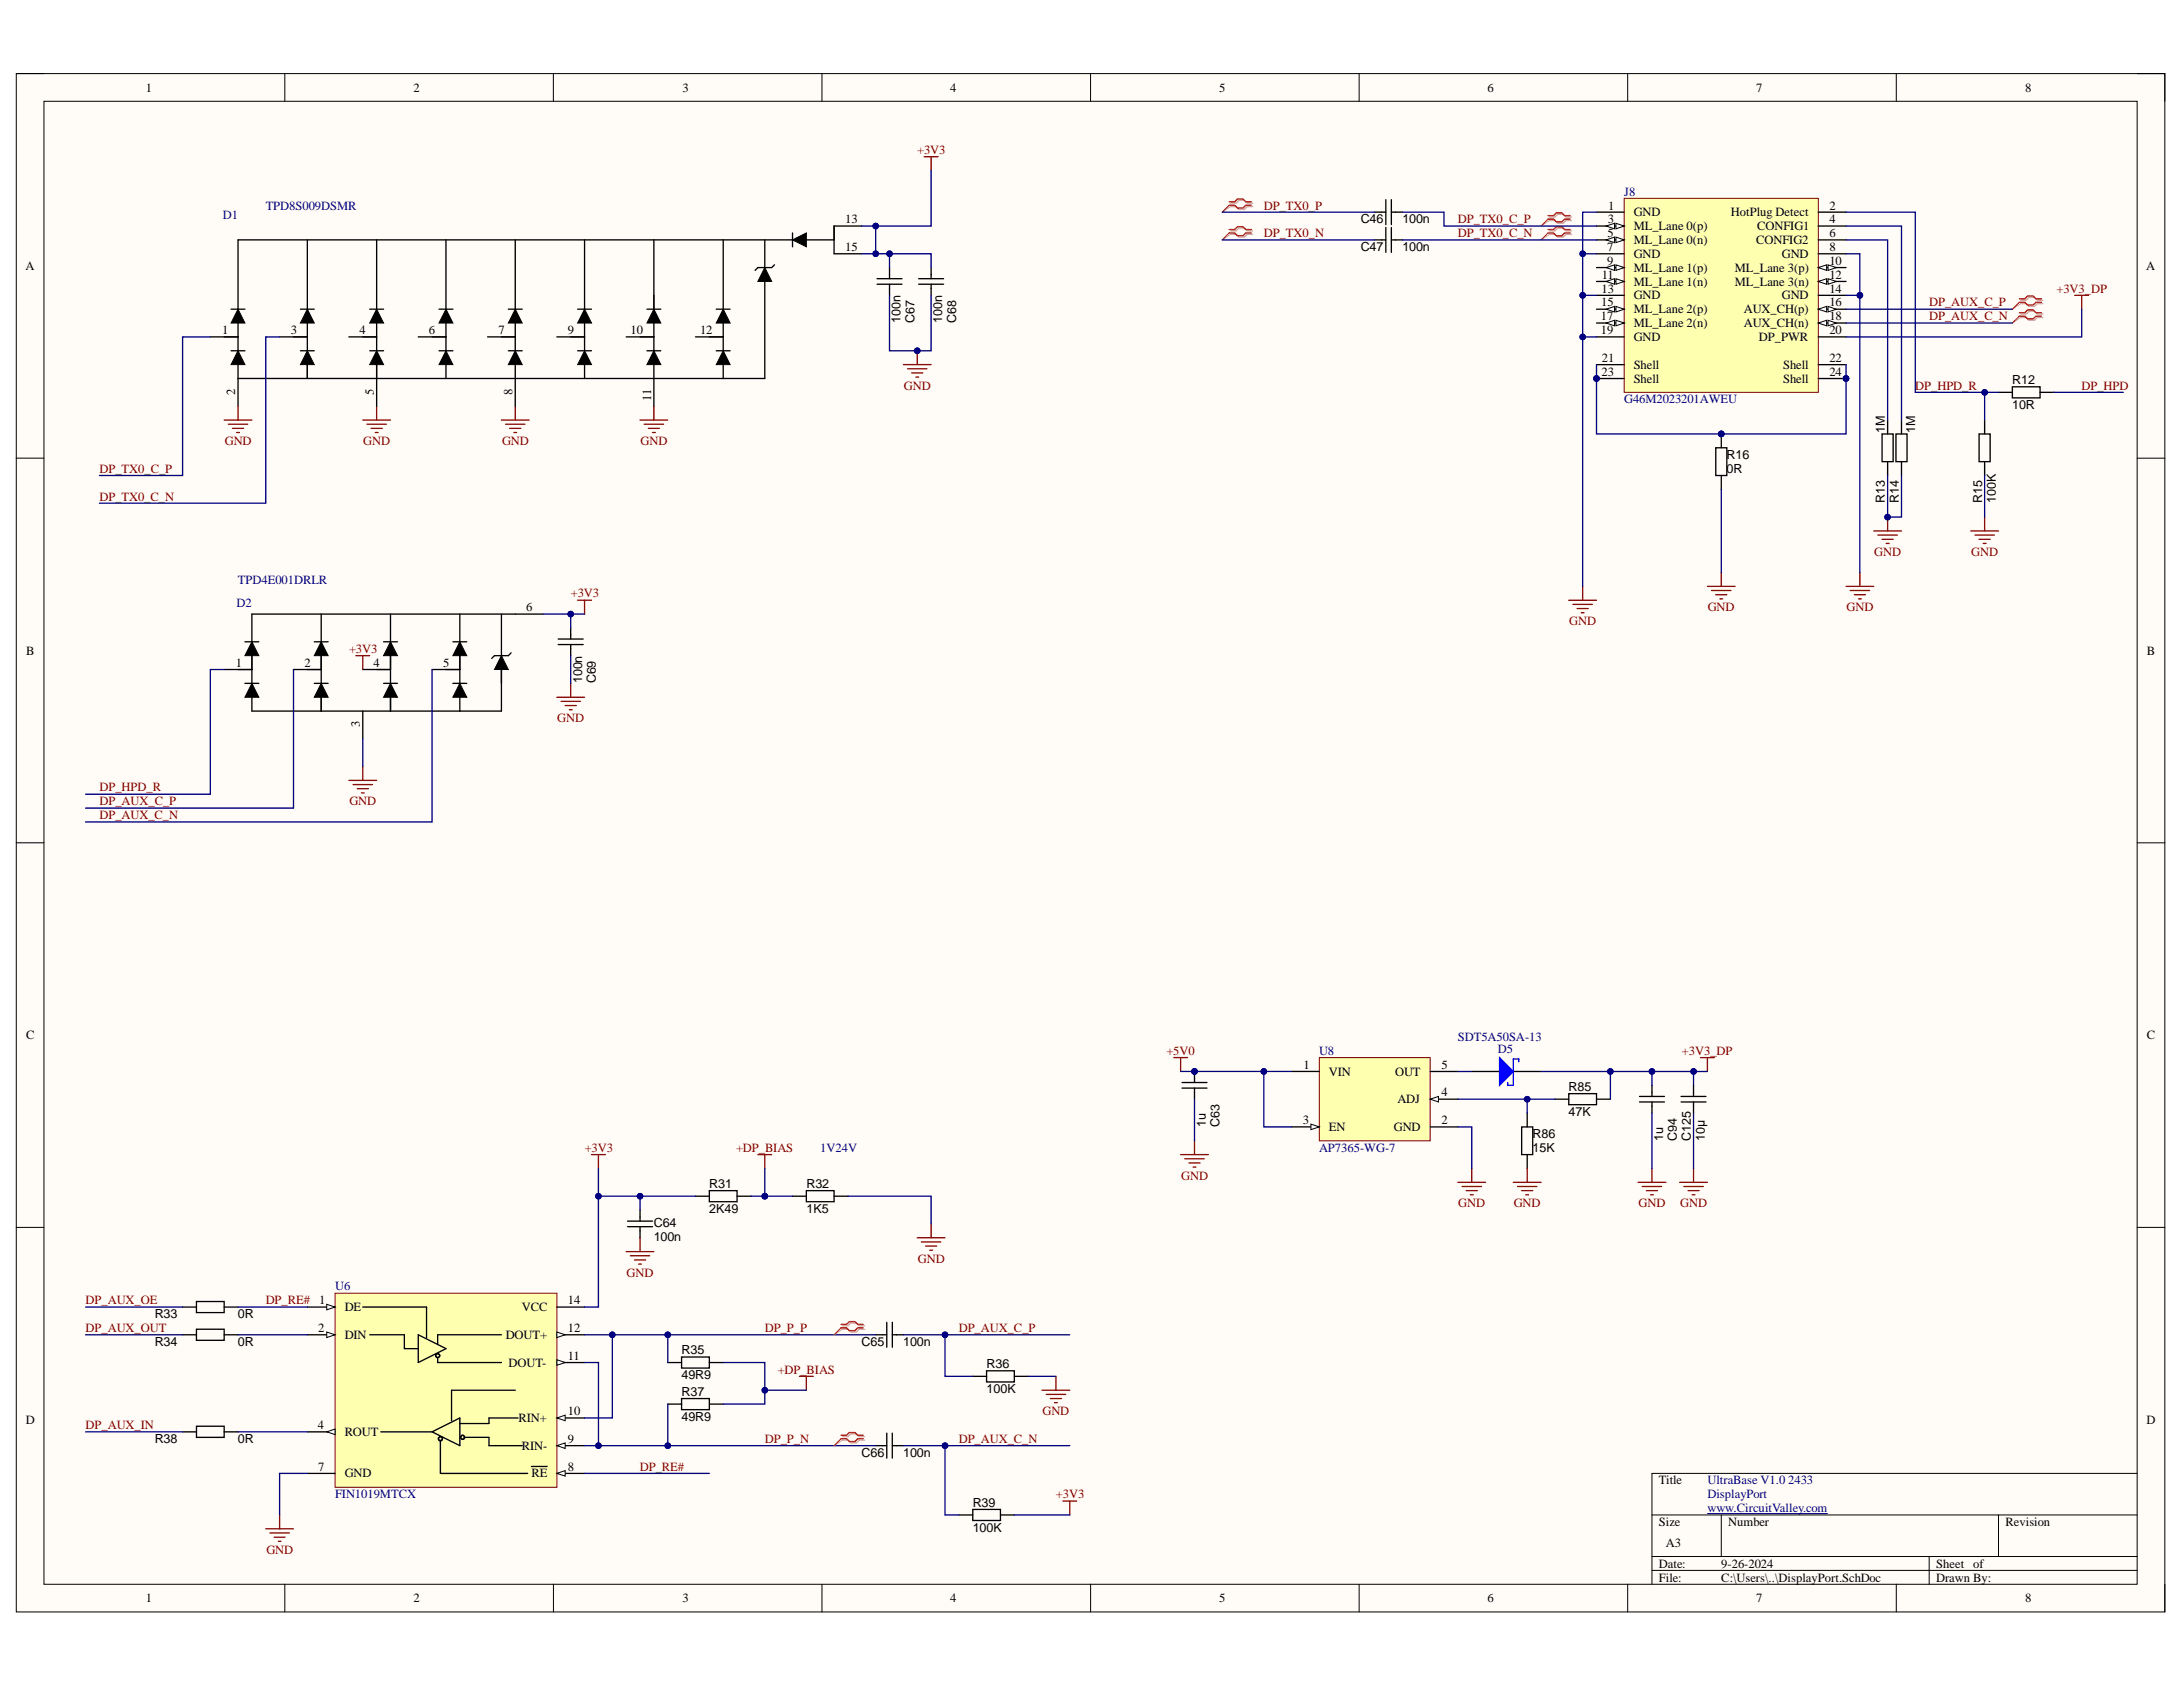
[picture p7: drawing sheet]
<svg xmlns="http://www.w3.org/2000/svg" width="279mm" height="216mm" viewBox="0 0 279 216" stroke-linecap="round" stroke-linejoin="round" font-family="sans-serif">
<defs><g id="words">
<g font-size="1.6">
<text x="18.7" y="11.7">1</text>
<text x="52.9" y="11.7">2</text>
<text x="87.4" y="11.7">3</text>
<text x="121.6" y="11.7">4</text>
<text x="156.1" y="11.7">5</text>
<text x="190.4" y="11.7">6</text>
<text x="224.8" y="11.7">7</text>
<text x="259.2" y="11.7">8</text>
<text x="108.2" y="28.6">13</text>
<text x="174.2" y="28.6">C46</text>
<text x="179.5" y="28.6">100n</text>
<text x="205.8" y="28.6">3</text>
<text x="205.8" y="26.8">1</text>
<text x="209.1" y="27.7">GND</text>
<text x="209.1" y="29.5">ML_Lane 0(p)</text>
<text x="221.5" y="27.7">HotPlug Detect</text>
<text x="224.9" y="29.5">CONFIG1</text>
<text x="234.1" y="26.8">2</text>
<text x="234.1" y="28.6">4</text>
<text x="3.3" y="34.6">A</text>
<text x="108.2" y="32.1">15</text>
<text x="174.2" y="32.1">C47</text>
<text x="179.5" y="32.1">100n</text>
<text x="205" y="35.7">11</text>
<text x="205.7" y="32.1">7</text>
<text x="205.7" y="33.9">9</text>
<text x="205.8" y="30.4">5</text>
<text x="209.1" y="31.3">ML_Lane 0(n)</text>
<text x="209.1" y="33">GND</text>
<text x="209.1" y="34.8">ML_Lane 1(p)</text>
<text x="222" y="34.8">ML_Lane 3(p)</text>
<text x="224.8" y="31.3">CONFIG2</text>
<text x="228" y="33">GND</text>
<text x="234.1" y="30.4">6</text>
<text x="234.1" y="32.1">8</text>
<text x="234.1" y="33.9">10</text>
<text x="234.1" y="35.7">12</text>
<text x="274.7" y="34.6">A</text>
<text x="115.3" y="41.4" transform="rotate(-90 115.3 41.4)">100n</text>
<text x="117" y="41.4" transform="rotate(-90 117 41.4)">C67</text>
<text x="120.6" y="41.4" transform="rotate(-90 120.6 41.4)">100n</text>
<text x="122.4" y="41.4" transform="rotate(-90 122.4 41.4)">C68</text>
<text x="204.9" y="41">17</text>
<text x="205" y="39.2">15</text>
<text x="205" y="37.5">13</text>
<text x="209.1" y="36.6">ML_Lane 1(n)</text>
<text x="209.1" y="38.3">GND</text>
<text x="209.1" y="40.1">ML_Lane 2(p)</text>
<text x="209.1" y="41.9">ML_Lane 2(n)</text>
<text x="222" y="36.6">ML_Lane 3(n)</text>
<text x="223.2" y="40.1">AUX_CH(p)</text>
<text x="223.2" y="41.9">AUX_CH(n)</text>
<text x="228" y="38.3">GND</text>
<text x="234.1" y="37.5">14</text>
<text x="234.1" y="39.2">16</text>
<text x="234.1" y="41">18</text>
<text x="28.4" y="42.8">1</text>
<text x="37.2" y="42.8">3</text>
<text x="46" y="42.8">4</text>
<text x="54.9" y="42.8">6</text>
<text x="63.8" y="42.8">7</text>
<text x="72.7" y="42.8">9</text>
<text x="80.7" y="42.8">10</text>
<text x="89.6" y="42.8">12</text>
<text x="204.9" y="42.8">19</text>
<text x="205" y="46.3">21</text>
<text x="209.1" y="43.6">GND</text>
<text x="209.1" y="47.2">Shell</text>
<text x="225.1" y="43.6">DP_PWR</text>
<text x="228.2" y="47.2">Shell</text>
<text x="234.1" y="42.8">20</text>
<text x="234.1" y="46.3">22</text>
<text x="30.1" y="50.6" transform="rotate(-90 30.1 50.6)">2</text>
<text x="47.8" y="50.5" transform="rotate(-90 47.8 50.5)">5</text>
<text x="65.6" y="50.6" transform="rotate(-90 65.6 50.6)">8</text>
<text x="83.3" y="51.3" transform="rotate(-90 83.3 51.3)">11</text>
<text x="205" y="48.1">23</text>
<text x="209.1" y="49">Shell</text>
<text x="228.2" y="49">Shell</text>
<text x="234.1" y="48.1">24</text>
<text x="257.5" y="52.4">10R</text>
<text x="257.5" y="49.2">R12</text>
<text x="221" y="58.7">R16</text>
<text x="241.2" y="55.4" transform="rotate(-90 241.2 55.4)">1M</text>
<text x="245.1" y="55.4" transform="rotate(-90 245.1 55.4)">1M</text>
<text x="221" y="60.5">0R</text>
<text x="241.2" y="64.4" transform="rotate(-90 241.2 64.4)">R13</text>
<text x="243" y="64.4" transform="rotate(-90 243 64.4)">R14</text>
<text x="253.7" y="64.4" transform="rotate(-90 253.7 64.4)">R15</text>
<text x="255.5" y="64.4" transform="rotate(-90 255.5 64.4)">100K</text>
<text x="3.3" y="83.8">B</text>
<text x="67.3" y="78.2">6</text>
<text x="274.8" y="83.8">B</text>
<text x="30.2" y="85.3">1</text>
<text x="39" y="85.3">2</text>
<text x="47.8" y="85.3">4</text>
<text x="56.7" y="85.3">5</text>
<text x="74.5" y="87.5" transform="rotate(-90 74.5 87.5)">100n</text>
<text x="76.3" y="87.5" transform="rotate(-90 76.3 87.5)">C69</text>
<text x="46.1" y="93.1" transform="rotate(-90 46.1 93.1)">3</text>
<text x="3.3" y="133">C</text>
<text x="166.8" y="136.8">1</text>
<text x="170.1" y="137.7">VIN</text>
<text x="178.6" y="137.7">OUT</text>
<text x="184.5" y="136.8">5</text>
<text x="274.8" y="133">C</text>
<text x="166.8" y="143.9">3</text>
<text x="178.9" y="141.2">ADJ</text>
<text x="184.5" y="140.3">4</text>
<text x="184.5" y="143.9">2</text>
<text x="200.8" y="142.8">47K</text>
<text x="200.8" y="139.6">R85</text>
<text x="154.3" y="144.2" transform="rotate(-90 154.3 144.2)">1u</text>
<text x="156.1" y="144.2" transform="rotate(-90 156.1 144.2)">C63</text>
<text x="170.1" y="144.8">EN</text>
<text x="178.4" y="144.8">GND</text>
<text x="196.2" y="147.4">15K</text>
<text x="196.2" y="145.6">R86</text>
<text x="212.9" y="146" transform="rotate(-90 212.9 146)">1u</text>
<text x="214.6" y="146" transform="rotate(-90 214.6 146)">C94</text>
<text x="216.4" y="146" transform="rotate(-90 216.4 146)">C125</text>
<text x="218.2" y="146" transform="rotate(-90 218.2 146)">10µ</text>
<text x="90.8" y="155.3">2K49</text>
<text x="90.8" y="152">R31</text>
<text x="103.2" y="155.3">1K5</text>
<text x="103.2" y="152">R32</text>
<text x="83.7" y="158.8">100n</text>
<text x="83.7" y="157">C64</text>
<text x="40.9" y="166.9">1</text>
<text x="44.1" y="167.8">DE</text>
<text x="66.8" y="167.8">VCC</text>
<text x="72.7" y="166.9">14</text>
<text x="19.8" y="168.7">R33</text>
<text x="19.8" y="172.3">R34</text>
<text x="30.5" y="168.7">0R</text>
<text x="30.5" y="172.3">0R</text>
<text x="40.7" y="170.5">2</text>
<text x="44.1" y="171.4">DIN</text>
<text x="64.7" y="171.4">DOUT+</text>
<text x="72.7" y="170.5">12</text>
<text x="87.2" y="173.3">R35</text>
<text x="110.3" y="172.3">C65</text>
<text x="115.6" y="172.3">100n</text>
<text x="65.1" y="174.9">DOUT-</text>
<text x="72.7" y="174">11</text>
<text x="87.2" y="176.5">49R9</text>
<text x="87.2" y="178.6">R37</text>
<text x="126.3" y="178.3">100K</text>
<text x="126.3" y="175.1">R36</text>
<text x="3.3" y="182.2">D</text>
<text x="19.8" y="184.7">R38</text>
<text x="30.5" y="184.7">0R</text>
<text x="40.7" y="182.9">4</text>
<text x="44.1" y="183.8">ROUT</text>
<text x="66.4" y="182">RIN+</text>
<text x="66.8" y="185.6">RIN-</text>
<text x="72.7" y="184.7">9</text>
<text x="72.7" y="181.1">10</text>
<text x="87.2" y="181.9">49R9</text>
<text x="274.7" y="182.2">D</text>
<text x="40.7" y="188.2">7</text>
<text x="44.1" y="189.1">GND</text>
<text x="68" y="189.1">RE</text>
<text x="72.7" y="188.2">8</text>
<text x="110.3" y="186.5">C66</text>
<text x="115.6" y="186.5">100n</text>
<text x="212.3" y="190">Title</text>
<text x="124.5" y="196">100K</text>
<text x="124.5" y="192.8">R39</text>
<text x="212.3" y="195.3">Size</text>
<text x="213.2" y="198">A3</text>
<text x="221.2" y="195.3">Number</text>
<text x="256.7" y="195.3">Revision</text>
<text x="212.3" y="200.6">Date:</text>
<text x="212.3" y="202.4">File:</text>
<text x="220.3" y="200.6">9-26-2024</text>
<text x="220.3" y="202.4">C:\Users\..\DisplayPort.SchDoc</text>
<text x="247.8" y="200.6">Sheet</text>
<text x="247.8" y="202.4">Drawn By:</text>
<text x="252.5" y="200.6">of</text>
<text x="18.7" y="205.1">1</text>
<text x="52.9" y="205.1">2</text>
<text x="87.4" y="205.1">3</text>
<text x="121.6" y="205.1">4</text>
<text x="156.1" y="205.1">5</text>
<text x="190.4" y="205.1">6</text>
<text x="224.8" y="205.1">7</text>
<text x="259.2" y="205.1">8</text>
</g>
<g font-size="1.6" fill="#800000">
<text x="117.4" y="19.7">+3V3</text>
<text x="161.8" y="26.8">DP_TX0_P</text>
<text x="186.6" y="28.6">DP_TX0_C_P</text>
<text x="161.8" y="30.4">DP_TX0_N</text>
<text x="186.6" y="30.4">DP_TX0_C_N</text>
<text x="246.9" y="39.2">DP_AUX_C_P</text>
<text x="246.9" y="41">DP_AUX_C_N</text>
<text x="263.2" y="37.5">+3V3_DP</text>
<text x="115.7" y="49.9">GND</text>
<text x="245.1" y="49.9">DP_HPD_R</text>
<text x="266.4" y="49.9">DP_HPD</text>
<text x="28.8" y="57">GND</text>
<text x="46.5" y="57">GND</text>
<text x="64.3" y="57">GND</text>
<text x="82" y="57">GND</text>
<text x="12.7" y="64.1">DP_TX0_C_N</text>
<text x="12.7" y="60.5">DP_TX0_C_P</text>
<text x="239.9" y="71.1">GND</text>
<text x="252.3" y="71.1">GND</text>
<text x="73.1" y="76.5">+3V3</text>
<text x="44.7" y="83.6">+3V3</text>
<text x="200.8" y="80">GND</text>
<text x="218.6" y="78.2">GND</text>
<text x="236.3" y="78.2">GND</text>
<text x="71.3" y="92.4">GND</text>
<text x="12.7" y="101.3">DP_HPD_R</text>
<text x="12.7" y="104.8">DP_AUX_C_N</text>
<text x="12.7" y="103.1">DP_AUX_C_P</text>
<text x="44.7" y="103.1">GND</text>
<text x="149.3" y="135">+5V0</text>
<text x="215.3" y="135">+3V3_DP</text>
<text x="74.8" y="147.4">+3V3</text>
<text x="94.2" y="147.4">+DP_BIAS</text>
<text x="151.2" y="151">GND</text>
<text x="186.6" y="154.5">GND</text>
<text x="193.7" y="154.5">GND</text>
<text x="209.7" y="154.5">GND</text>
<text x="215.1" y="154.5">GND</text>
<text x="117.5" y="161.6">GND</text>
<text x="11" y="166.9">DP_AUX_OE</text>
<text x="34" y="166.9">DP_RE#</text>
<text x="80.2" y="163.4">GND</text>
<text x="11" y="170.5">DP_AUX_OUT</text>
<text x="97.9" y="170.5">DP_P_P</text>
<text x="122.7" y="170.5">DP_AUX_C_P</text>
<text x="99.5" y="175.8">+DP_BIAS</text>
<text x="11" y="182.9">DP_AUX_IN</text>
<text x="97.9" y="184.7">DP_P_N</text>
<text x="122.7" y="184.7">DP_AUX_C_N</text>
<text x="133.4" y="181.1">GND</text>
<text x="81.9" y="188.2">DP_RE#</text>
<text x="135.2" y="191.7">+3V3</text>
<text x="34.1" y="198.9">GND</text>
</g>
<g font-size="1.6" fill="#000080">
<text x="28.5" y="28">D1</text>
<text x="34" y="26.8">TPD8S009DSMR</text>
<text x="207.9" y="25">J8</text>
<text x="207.9" y="51.6">G46M2023201AWEU</text>
<text x="30.3" y="77.7">D2</text>
<text x="30.5" y="74.7">TPD4E001DRLR</text>
<text x="168.8" y="135">U8</text>
<text x="186.6" y="133.2">SDT5A50SA-13</text>
<text x="191.7" y="134.8">D5</text>
<text x="105" y="147.4">1V24V</text>
<text x="168.8" y="147.4">AP7365-WG-7</text>
<text x="42.9" y="165.1">U6</text>
<text x="42.9" y="191.7">FIN1019MTCX</text>
<text x="218.5" y="190">UltraBase V1.0 2433</text>
<text x="218.5" y="191.7">DisplayPort</text>
<text x="218.5" y="193.5">www.CircuitValley.com</text>
</g>
</g></defs>
<path d="M2.1 9.4h275v196.9h-275z" fill-rule="evenodd" fill="#fffcf8"/>
<path d="M2.1 9.4h275v196.9h-275z" fill="none" stroke="#000" stroke-width=".13"/>
<path d="M5.6 13h267.9v189.8h-267.9z" fill-rule="evenodd" fill="#fffcf8"/>
<g fill="none" stroke="#000" stroke-width=".13">
<path d="M2.1 9.4h3.5M5.6 13h267.9v189.8h-267.9zM36.5 9.4v3.6M70.8 9.4v3.6M105.2 9.4v3.6M139.6 9.4v3.6M174 9.4v3.6M208.3 9.4v3.6M242.7 9.4v3.6M273.5 9.4h3.6v3.6M2.1 58.6h3.5M273.5 58.6h3.6"/>
<path d="M2.1 107.9h3.5M273.5 107.9h3.6M2.1 157.1h3.5M273.5 157.1h3.6M211.4 193.9h62.1M211.4 199.2h62.1M220.3 193.9v5.3M246.9 199.2v3.6M255.8 193.9v5.3M273.5 188.6h-62.1v14.2M36.5 202.8v3.5M70.8 202.8v3.5"/>
<path d="M105.2 202.8v3.5M139.6 202.8v3.5M174 202.8v3.5M208.3 202.8v3.5M211.4 201h62.1M242.7 202.8v3.5M277.1 202.8v3.5"/>
</g>
<circle cx="204.3" cy="48.4" r=".35" fill="#000080"/>
<circle cx="204.3" cy="48.4" r=".35" fill="none" stroke="#000080" stroke-width=".13"/>
<circle cx="236.3" cy="48.4" r=".35" fill="#000080"/>
<circle cx="236.3" cy="48.4" r=".35" fill="none" stroke="#000080" stroke-width=".13"/>
<path d="M207.9 25.4h24.8v24.8h-24.8z" fill-rule="evenodd" fill="#ffffb0"/>
<path d="M207.9 25.4h24.8v24.8h-24.8z" fill="none" stroke="#800000" stroke-width=".13"/>
<path d="M204.3 27.2h3.6M204.3 28.9h3.6" fill="none" stroke="#000" stroke-width=".17"/>
<path d="M206.8 28.6l1.1 .3-1.1 .4z" fill="#f8fcff"/>
<path d="M206.8 28.6l1.1 .3-1.1 .4z" fill="none" stroke="#000" stroke-width=".13"/>
<path d="M205.6 28.9l1-.3v.7z" fill="#f8fcff"/>
<path d="M205.6 28.9l1-.3v.7z" fill="none" stroke="#000" stroke-width=".13"/>
<path d="M204.3 30.7h3.6" fill="none" stroke="#000" stroke-width=".17"/>
<path d="M206.8 30.3l1.1 .4-1.1 .4z" fill="#f8fcff"/>
<path d="M206.8 30.3l1.1 .4-1.1 .4z" fill="none" stroke="#000" stroke-width=".13"/>
<path d="M205.6 30.7l1-.4v.8z" fill="#f8fcff"/>
<path d="M205.6 30.7l1-.4v.8z" fill="none" stroke="#000" stroke-width=".13"/>
<path d="M204.3 32.5h3.6M204.3 34.2h3.6M232.7 32.5h3.6M232.7 27.2h3.6M232.7 28.9h3.6M232.7 30.7h3.6" fill="none" stroke="#000" stroke-width=".17"/>
<path d="M206.8 33.9l1.1 .3-1.1 .4z" fill="#f8fcff"/>
<path d="M206.8 33.9l1.1 .3-1.1 .4z" fill="none" stroke="#000" stroke-width=".13"/>
<path d="M205.6 34.2l1-.3v.7z" fill="#f8fcff"/>
<path d="M205.6 34.2l1-.3v.7z" fill="none" stroke="#000" stroke-width=".13"/>
<path d="M232.7 34.2h3.6" fill="none" stroke="#000" stroke-width=".17"/>
<path d="M232.7 34.2l1.1-.3v.7z" fill="#f8fcff"/>
<path d="M232.7 34.2l1.1-.3v.7z" fill="none" stroke="#000" stroke-width=".13"/>
<path d="M234 33.9l1 .3-1 .4z" fill="#f8fcff"/>
<path d="M234 33.9l1 .3-1 .4z" fill="none" stroke="#000" stroke-width=".13"/>
<path d="M204.3 36h3.6" fill="none" stroke="#000" stroke-width=".17"/>
<path d="M206.8 35.7l1.1 .3-1.1 .4z" fill="#f8fcff"/>
<path d="M206.8 35.7l1.1 .3-1.1 .4z" fill="none" stroke="#000" stroke-width=".13"/>
<path d="M205.6 36l1-.3v.7z" fill="#f8fcff"/>
<path d="M205.6 36l1-.3v.7z" fill="none" stroke="#000" stroke-width=".13"/>
<path d="M232.7 36h3.6" fill="none" stroke="#000" stroke-width=".17"/>
<path d="M232.7 36l1.1-.3v.7z" fill="#f8fcff"/>
<path d="M232.7 36l1.1-.3v.7z" fill="none" stroke="#000" stroke-width=".13"/>
<path d="M234 35.7l1 .3-1 .4z" fill="#f8fcff"/>
<path d="M234 35.7l1 .3-1 .4z" fill="none" stroke="#000" stroke-width=".13"/>
<path d="M204.3 37.8h3.6M204.3 39.6h3.6M232.7 37.8h3.6" fill="none" stroke="#000" stroke-width=".17"/>
<path d="M206.8 39.2l1.1 .4-1.1 .3z" fill="#f8fcff"/>
<path d="M206.8 39.2l1.1 .4-1.1 .3z" fill="none" stroke="#000" stroke-width=".13"/>
<path d="M205.6 39.6l1-.4v.7z" fill="#f8fcff"/>
<path d="M205.6 39.6l1-.4v.7z" fill="none" stroke="#000" stroke-width=".13"/>
<path d="M232.7 39.6h3.6" fill="none" stroke="#000" stroke-width=".17"/>
<path d="M232.7 39.6l1.1-.4v.7z" fill="#f8fcff"/>
<path d="M232.7 39.6l1.1-.4v.7z" fill="none" stroke="#000" stroke-width=".13"/>
<path d="M234 39.2l1 .4-1 .3z" fill="#f8fcff"/>
<path d="M234 39.2l1 .4-1 .3z" fill="none" stroke="#000" stroke-width=".13"/>
<path d="M204.3 41.3h3.6" fill="none" stroke="#000" stroke-width=".17"/>
<path d="M206.8 41l1.1 .3-1.1 .4z" fill="#f8fcff"/>
<path d="M206.8 41l1.1 .3-1.1 .4z" fill="none" stroke="#000" stroke-width=".13"/>
<path d="M205.6 41.3l1-.3v.7z" fill="#f8fcff"/>
<path d="M205.6 41.3l1-.3v.7z" fill="none" stroke="#000" stroke-width=".13"/>
<path d="M232.7 41.3h3.6" fill="none" stroke="#000" stroke-width=".17"/>
<path d="M232.7 41.3l1.1-.3v.7z" fill="#f8fcff"/>
<path d="M232.7 41.3l1.1-.3v.7z" fill="none" stroke="#000" stroke-width=".13"/>
<path d="M234 41l1 .3-1 .4z" fill="#f8fcff"/>
<path d="M234 41l1 .3-1 .4z" fill="none" stroke="#000" stroke-width=".13"/>
<path d="M204.3 43.1h3.6M204.3 46.7h3.6M204.3 48.4h3.6M232.7 43.1h3.6M232.7 46.7h3.6" fill="none" stroke="#000" stroke-width=".17"/>
<circle cx="204.3" cy="48.4" r=".35" fill="#000080"/>
<circle cx="204.3" cy="48.4" r=".35" fill="none" stroke="#000080" stroke-width=".13"/>
<path d="M232.7 48.4h3.6" fill="none" stroke="#000" stroke-width=".17"/>
<circle cx="236.3" cy="48.4" r=".35" fill="#000080"/>
<circle cx="236.3" cy="48.4" r=".35" fill="none" stroke="#000080" stroke-width=".13"/>
<g fill="none" stroke="#000" stroke-width=".17">
<path d="M176 27.2h1.4M176 30.7h1.4M177.4 25.6v3.1M177.4 29.1v3.2M178.1 27.2h1.4M178.1 25.6v3.1M178.1 29.1v3.2M178.1 30.7h1.4M240.9 55.5h1.4v3.6h-1.4zM241.6 53.8v1.7M241.6 59.1v1.8M242.7 55.5h1.4v3.6h-1.4z"/>
<path d="M243.4 53.8v1.7M243.4 59.1v1.8M253.3 55.5h1.4v3.6h-1.4zM254 53.8v1.7M254 59.1v1.8M255.8 50.2h1.8M257.6 49.5h3.5v1.4h-3.5zM261.1 50.2h1.8"/>
</g>
<path d="M157.5 26h.7l.4-.4h.7l.3 .4h.7M157.5 26.4h.7l.4 .4h.7l.3-.4h.7M157.5 29.5h.7l.4-.3h.7l.3 .3h.7M157.5 30h.7l.4 .3h.7l.3-.3h.7M198.3 27.8h.7l.4-.4h.7l.3 .4h.7M198.3 28.2h.7l.4 .4h.7l.3-.4h.7M198.3 29.6h.7l.4-.4h.7l.3 .4h.7M198.3 30h.7l.4 .3h.7l.3-.3h.7M258.6 38.4h.7l.4-.3h.7l.4 .3h.7M258.6 38.9h.7l.4 .3h.7l.4-.3h.7M258.6 40.2h.7l.4-.4h.7l.4 .4h.7M258.6 40.6h.7l.4 .4h.7l.4-.4h.7" fill="none" stroke="#d0a19e" stroke-width=".17"/>
<path d="M157.5 26.4l-1.1 .8M157.5 30l-1.1 .7M198.3 28.2l-1.1 .7M198.3 30l-1.1 .7M258.6 38.9l-1 .7M258.6 40.6l-1 .7" fill="none" stroke="#d0a19e" stroke-width=".13"/>
<path d="M157.3 25.8h.7l.4-.3h.7l.3 .3h.8M157.3 26.3h.7l.4 .3h.7l.3-.3h.8M157.3 29.4h.7l.4-.4h.7l.3 .4h.8M157.3 29.8h.7l.4 .4h.7l.3-.4h.8M198.1 27.6h.7l.4-.4h.7l.4 .4h.7M198.1 28h.7l.4 .4h.7l.4-.4h.7M198.1 29.4h.7l.4-.4h.7l.4 .4h.7M198.1 29.8h.7l.4 .4h.7l.4-.4h.7M258.5 38.2h.7l.3-.3h.7l.4 .3h.7M258.5 38.7h.7l.3 .3h.7l.4-.3h.7M258.5 40h.7l.3-.3h.7l.4 .3h.7M258.5 40.5h.7l.3 .3h.7l.4-.3h.7" fill="none" stroke="#f00" stroke-width=".17"/>
<path d="M157.3 26.3l-.9 .9M157.3 29.8l-.9 .9M198.1 28l-.9 .9M198.1 29.8l-.9 .9M258.5 38.7l-.9 .9M258.5 40.5l-.9 .8" fill="none" stroke="#f00" stroke-width=".13"/>
<path d="M200.8 76.8h3.5M201.3 77.4h2.5M201.9 77.9h1.4M202.4 78.4h.3M202.6 75v1.8M239.8 68h3.6M240.3 68.5h2.5M240.9 69h1.4M241.4 69.5h.4M241.6 66.2v1.8" fill="none" stroke="#800000" stroke-width=".17"/>
<circle cx="241.6" cy="66.2" r=".35" fill="#000080"/>
<circle cx="241.6" cy="66.2" r=".35" fill="none" stroke="#000080" stroke-width=".13"/>
<path d="M265.5 37.8h1.8M266.4 37.8v1.8M252.2 68h3.6M252.8 68.5h2.5M253.3 69h1.4M253.8 69.5h.4M254 66.2v1.8" fill="none" stroke="#800000" stroke-width=".17"/>
<circle cx="220.3" cy="55.5" r=".35" fill="#000080"/>
<circle cx="220.3" cy="55.5" r=".35" fill="none" stroke="#000080" stroke-width=".13"/>
<path d="M220.3 55.5v1.8M220.3 60.9v1.7" fill="none" stroke="#000" stroke-width=".17"/>
<circle cx="220.3" cy="55.5" r=".35" fill="#000080"/>
<circle cx="220.3" cy="55.5" r=".35" fill="none" stroke="#000080" stroke-width=".13"/>
<path d="M219.6 57.3h1.4v3.6h-1.4z" fill="none" stroke="#000" stroke-width=".17"/>
<path d="M218.5 75h3.6M219.1 75.6h2.4M219.6 76.1h1.4M220.1 76.6h.4M220.3 73.3v1.7M236.3 75h3.5M236.8 75.6h2.5M237.3 76.1h1.4M237.9 76.6h.3M238 73.3v1.7" fill="none" stroke="#800000" stroke-width=".17"/>
<path d="M42.9 165.5h28.4v24.8h-28.4z" fill-rule="evenodd" fill="#ffffb0"/>
<path d="M42.9 165.5h28.4v24.8h-28.4z" fill="none" stroke="#800000" stroke-width=".13"/>
<path d="M39.3 167.3h3.6" fill="none" stroke="#000" stroke-width=".17"/>
<path d="M41.8 166.9l1.1 .4-1.1 .3z" fill="#f8fcff"/>
<path d="M41.8 166.9l1.1 .4-1.1 .3z" fill="none" stroke="#000" stroke-width=".13"/>
<path d="M39.3 170.8h3.6" fill="none" stroke="#000" stroke-width=".17"/>
<path d="M41.8 170.5l1.1 .3-1.1 .4z" fill="#f8fcff"/>
<path d="M41.8 170.5l1.1 .3-1.1 .4z" fill="none" stroke="#000" stroke-width=".13"/>
<path d="M39.3 183.2h3.6" fill="none" stroke="#000" stroke-width=".17"/>
<path d="M41.8 183.2l1.1-.3v.7z" fill="#f8fcff"/>
<path d="M41.8 183.2l1.1-.3v.7z" fill="none" stroke="#000" stroke-width=".13"/>
<path d="M39.3 188.6h3.6M71.3 188.6h3.5" fill="none" stroke="#000" stroke-width=".17"/>
<path d="M71.3 188.6l1-.4v.7z" fill="#f8fcff"/>
<path d="M71.3 188.6l1-.4v.7z" fill="none" stroke="#000" stroke-width=".13"/>
<path d="M68 187.7h2M71.3 185h3.5" fill="none" stroke="#000" stroke-width=".17"/>
<path d="M71.3 185l1-.3v.7z" fill="#f8fcff"/>
<path d="M71.3 185l1-.3v.7z" fill="none" stroke="#000" stroke-width=".13"/>
<path d="M71.3 181.5h3.5" fill="none" stroke="#000" stroke-width=".17"/>
<path d="M71.3 181.5l1-.4v.7z" fill="#f8fcff"/>
<path d="M71.3 181.5l1-.4v.7z" fill="none" stroke="#000" stroke-width=".13"/>
<path d="M71.3 174.4h3.5" fill="none" stroke="#000" stroke-width=".17"/>
<path d="M71.3 174l1 .4-1 .3z" fill="#f8fcff"/>
<path d="M71.3 174l1 .4-1 .3z" fill="none" stroke="#000" stroke-width=".13"/>
<path d="M71.3 170.8h3.5" fill="none" stroke="#000" stroke-width=".17"/>
<path d="M71.3 170.5l1 .3-1 .4z" fill="#f8fcff"/>
<g fill="none" stroke="#000" stroke-width=".13">
<path d="M30.5 39.6l.9 1.7h-1.8zM39.3 39.6l.9 1.7h-1.8zM48.2 39.6l.9 1.7h-1.8zM57.1 39.6l.9 1.7h-1.8zM65.9 39.6l.9 1.7h-1.7zM74.8 39.6l.9 1.7h-1.8zM83.7 39.6l.9 1.7h-1.8zM92.6 39.6l.8 1.7h-1.7zM97.9 34.2l.9 1.8h-1.8zM101.4 30.7l1.8-.9v1.8zM30.5 44.9l.9 1.8h-1.8zM39.3 44.9l.9 1.8h-1.8z"/>
<path d="M48.2 44.9l.9 1.8h-1.8zM57.1 44.9l.9 1.8h-1.8zM65.9 44.9l.9 1.8h-1.7zM74.8 44.9l.9 1.8h-1.8zM83.7 44.9l.9 1.8h-1.8zM92.6 44.9l.8 1.8h-1.7zM71.3 170.5l1 .3-1 .4z"/>
</g>
<g fill="none" stroke="#000" stroke-width=".17">
<path d="M29.6 39.6h1.8M38.4 39.6h1.8M39.3 30.7v8.9M47.3 39.6h1.8M48.2 30.7v8.9M56.2 39.6h1.8M57.1 30.7v8.9M65.1 39.6h1.7M65.9 30.7v8.9M73.9 39.6h1.8M74.8 30.7v8.9M82.8 39.6h1.8"/>
<path d="M83.7 30.7v8.9M91.7 39.6h1.7M92.6 30.7v8.9M97.9 30.7v3.5M97.9 36v12.4h-67.4M99.1 33.9l-.3 .3h-1.8l-.4 .4M101.4 29.8v1.8M106.8 30.7h-76.3v8.9M110.3 28.9h-3.5v3.6h3.5M112.3 36.4h3.1M112.3 35.7h3.1M113.8 34.2v1.5"/>
<path d="M113.8 36.4v1.4M117.6 36.4h3.2M117.6 35.7h3.2M119.2 34.2v1.5M119.2 36.4v1.4M26.9 43.1h3.6M29.6 44.9h1.8M30.5 40.8v4.1M30.5 46.7v5.3M35.8 43.1h3.5M38.4 44.9h1.8M39.3 40.8v4.1"/>
<path d="M39.3 46.7v1.7M44.7 43.1h3.5M47.3 44.9h1.8M48.2 40.8v4.1M48.2 46.7v5.3M53.5 43.1h3.6M56.2 44.9h1.8M57.1 40.8v4.1M57.1 46.7v1.7M62.4 43.1h3.5M65.1 44.9h1.7M65.9 40.8v4.1"/>
<path d="M65.9 46.7v5.3M71.3 43.1h3.5M73.9 44.9h1.8M74.8 40.8v4.1M74.8 46.7v1.7M80.1 43.1h3.6M82.8 44.9h1.8M83.7 40.8v4.1M83.7 46.7v5.3M89 43.1h3.6M91.7 44.9h1.7M92.6 40.8v4.1"/>
<path d="M92.6 46.7v1.7M80.3 157h3.2M80.3 156.3h3.2M81.9 154.9v1.4M81.9 157v1.4M89 153.1h1.8M90.8 152.4h3.5v1.4h-3.5zM94.3 153.1h1.8M101.4 153.1h1.8M103.2 152.4h3.6v1.4h-3.6zM106.8 153.1h1.7M23.4 167.3h1.7"/>
<path d="M23.4 170.8h1.7M25.1 166.6h3.6v1.4h-3.6zM25.1 170.1h3.6v1.4h-3.6zM28.7 167.3h1.8M28.7 170.8h1.8M46.4 167.3h8.2v3.9M47.3 170.8h4.5v1.8h1.7M53.5 170.8l3.6 1.8-3.6 1.8zM56 173.8v.6h8.2M64.2 170.8h-8.2v1.3M65.9 177.9h-8.1v3.9M71.3 167.3h3.5"/>
<path d="M85.5 174.4h1.7M85.5 179.7h1.7M87.2 173.7h3.6v1.4h-3.6zM87.2 179h3.6v1.4h-3.6zM90.8 174.4h1.8M90.8 179.7h1.8M112.1 170.8h1.4M113.5 169.2v3.2M114.2 170.8h1.4M114.2 169.2v3.2M124.5 176.1h1.8M126.3 175.4h3.5v1.5h-3.5z"/>
<path d="M129.8 176.1h1.8M23.4 183.2h1.7M25.1 182.5h3.6v1.5h-3.6zM28.7 183.2h1.8M48.7 183.2h6.6M55.3 183.2l3.6-1.7v3.5zM56.4 184.3v4.3h11.1M59.4 184h3.2v1h4.2M66.3 181.5h-3.7v.7h-3.7M112.1 185h1.4M113.5 183.4v3.2M114.2 185h1.4"/>
<path d="M114.2 183.4v3.2M122.7 193.9h1.8M124.5 193.2h3.5v1.4h-3.5zM128 193.9h1.8"/>
<circle cx="56" cy="173.5" r=".25"/>
<circle cx="56.4" cy="184.1" r=".26"/>
<circle cx="59.2" cy="183.9" r=".25"/>
</g>
<g fill="none" stroke="#800000" stroke-width=".17">
<path d="M28.7 53.8h3.5M29.2 54.3h2.5M29.8 54.8h1.4M30.3 55.4h.3M30.5 52v1.8M46.4 53.8h3.6M47 54.3h2.4M47.5 54.8h1.4M48 55.4h.4M48.2 52v1.8M64.2 53.8h3.5M64.7 54.3h2.5"/>
<path d="M65.2 54.8h1.5M65.8 55.4h.3M65.9 52v1.8M81.9 53.8h3.6M82.4 54.3h2.5M83 54.8h1.4M83.5 55.4h.4M83.7 52v1.8M115.6 46.7h3.6M116.2 47.2h2.4M116.7 47.7h1.4M117.2 48.3h.4"/>
<path d="M117.4 44.9v1.8M75.7 147.8h1.8M76.6 147.8v1.7M81.9 158.4v1.8M97 147.8h1.8M97.9 147.8v1.7M117.4 158.4h3.6M117.9 158.9h2.5M118.5 159.5h1.4M119.2 156.6v1.8M80.1 160.2h3.6M80.7 160.7h2.5"/>
<path d="M81.2 161.2h1.4M81.7 161.8h.4M102.3 176.1h1.8M103.2 176.1v1.8M119 160h.4M133.4 177.9h3.5M133.9 178.5h2.5M134.4 179h1.5M135 179.5h.3M135.1 176.1v1.8M34 195.7h3.6M34.5 196.2h2.5"/>
<path d="M35.1 196.7h1.4M35.6 197.3h.4M35.8 193.9v1.8M136 192.1h1.8M136.9 192.1v1.8"/>
</g>
<g fill="#000">
<path d="M97.9 34.2l.9 1.8h-1.8zM101.4 30.7l1.8-.9v1.8zM30.5 39.6l.9 1.7h-1.8zM30.5 44.9l.9 1.8h-1.8zM39.3 39.6l.9 1.7h-1.8zM39.3 44.9l.9 1.8h-1.8zM48.2 39.6l.9 1.7h-1.8zM48.2 44.9l.9 1.8h-1.8zM57.1 39.6l.9 1.7h-1.8zM57.1 44.9l.9 1.8h-1.8zM65.9 39.6l.9 1.7h-1.7zM65.9 44.9l.9 1.8h-1.7z"/>
<path d="M74.8 39.6l.9 1.7h-1.8zM74.8 44.9l.9 1.8h-1.8zM83.7 39.6l.9 1.7h-1.8zM83.7 44.9l.9 1.8h-1.8zM92.6 39.6l.8 1.7h-1.7zM92.6 44.9l.8 1.8h-1.7z"/>
</g>
<circle cx="117.4" cy="44.9" r=".36" fill="#000080"/>
<circle cx="117.4" cy="44.9" r=".36" fill="none" stroke="#000080" stroke-width=".13"/>
<g fill="none" stroke="#800000" stroke-width=".17">
<path d="M118.3 20.1h1.8M119.2 20.1v1.7M73.9 76.8h1.8M74.8 76.8v1.8M44.7 99.9h3.5M45.5 83.9h1.8M46.4 83.9v1.8M46.4 98.1v1.8M71.3 89.2h3.5M71.8 89.8h2.5M72.3 90.3h1.5M72.9 90.8h.3"/>
<path d="M73 87.5v1.7M45.2 100.4h2.5M45.7 100.9h1.4M46.3 101.5h.3M150.2 135.3h1.8M151.1 135.3v1.8"/>
</g>
<g fill="none" stroke="#000" stroke-width=".17">
<path d="M41.1 78.6v8.9M50 78.6v8.9M58.9 78.6v8.9M64.2 78.6v12.4h-32v-1.8M69.5 78.6h-37.3v8.9M28.7 85.7h3.5M31.4 82.1h1.7M31.4 87.5h1.7M37.6 85.7h3.5M40.2 82.1h1.8M40.2 87.5h1.8M41.1 89.2v1.8"/>
<path d="M46.4 85.7h3.6M46.4 91v3.6M49.1 82.1h1.8M49.1 87.5h1.8M50 89.2v1.8M55.3 85.7h3.6M58 82.1h1.7M58 87.5h1.7M58.9 89.2v1.8M65.4 83.6l-.3 .3h-1.8l-.4 .4M71.4 82.5h3.2M71.4 81.8h3.2"/>
<path d="M73 80.4v1.4M73 82.5v1.4"/>
</g>
<path d="M32.2 82.1l.9 1.8h-1.7zM32.2 87.5l.9 1.7h-1.7zM41.1 82.1l.9 1.8h-1.8zM41.1 87.5l.9 1.7h-1.8zM50 82.1l.9 1.8h-1.8zM50 87.5l.9 1.7h-1.8zM58.9 82.1l.8 1.8h-1.7zM58.9 87.5l.8 1.7h-1.7zM64.2 83.9l.9 1.8h-1.8z" fill="#000"/>
<path d="M32.2 82.1l.9 1.8h-1.7zM32.2 87.5l.9 1.7h-1.7zM41.1 82.1l.9 1.8h-1.8zM41.1 87.5l.9 1.7h-1.8zM50 82.1l.9 1.8h-1.8zM50 87.5l.9 1.7h-1.8zM58.9 82.1l.8 1.8h-1.7zM58.9 87.5l.8 1.7h-1.7zM64.2 83.9l.9 1.8h-1.8z" fill="none" stroke="#000" stroke-width=".13"/>
<path d="M168.9 135.4h14.1v10.6h-14.1z" fill-rule="evenodd" fill="#ffffb0"/>
<path d="M168.9 135.4h14.1v10.6h-14.1z" fill="none" stroke="#800000" stroke-width=".13"/>
<path d="M165.3 137.1h3.6M165.3 144.2h3.6" fill="none" stroke="#000" stroke-width=".17"/>
<path d="M167.8 143.9l1.1 .3-1.1 .4z" fill="#f8fcff"/>
<path d="M167.8 143.9l1.1 .3-1.1 .4z" fill="none" stroke="#000" stroke-width=".13"/>
<path d="M183 140.7h3.6" fill="none" stroke="#000" stroke-width=".17"/>
<path d="M183 140.7l1.1-.4v.7z" fill="#f8fcff"/>
<path d="M183 140.7l1.1-.4v.7z" fill="none" stroke="#000" stroke-width=".13"/>
<path d="M183 137.1h3.6M200.8 140h3.5v1.4h-3.5zM183 144.2h3.6M194.8 144.2h1.4v3.6h-1.4zM195.5 142.4v1.8M195.5 147.8v1.7M199 140.7h1.8M204.3 140.7h1.8" fill="none" stroke="#000" stroke-width=".17"/>
<path d="M217.6 135.4h1.8M218.5 135.4v1.7M186.6 151.3h3.5M187.1 151.8h2.5M187.7 152.4h1.4M188.2 152.9h.3M188.4 149.5v1.8M193.7 151.3h3.5M194.2 151.8h2.5M194.8 152.4h1.4M195.3 152.9h.3M195.5 149.5v1.8" fill="none" stroke="#800000" stroke-width=".17"/>
<circle cx="152.9" cy="137.1" r=".35" fill="#000080"/>
<circle cx="152.9" cy="137.1" r=".35" fill="none" stroke="#000080" stroke-width=".13"/>
<path d="M152.9 137.1v.9" fill="none" stroke="#000" stroke-width=".17"/>
<circle cx="152.9" cy="137.1" r=".35" fill="#000080"/>
<circle cx="152.9" cy="137.1" r=".35" fill="none" stroke="#000080" stroke-width=".13"/>
<path d="M151.3 139.3h3.2M151.3 138.5h3.2M152.9 138v.5M152.9 139.3v1.4M211.4 138.9v1.4M209.8 141h3.2M209.8 140.3h3.2M211.4 141v1.4" fill="none" stroke="#000" stroke-width=".17"/>
<g fill="none" stroke="#800000" stroke-width=".17">
<path d="M151.1 147.8h3.6M151.6 148.3h2.5M152.2 148.8h1.4M152.7 149.4h.4M152.9 146v1.8M209.7 151.3h3.5M210.2 151.8h2.5M210.7 152.4h1.4M211.3 152.9h.3M211.4 149.5v1.8M215 151.3h3.5M215.5 151.8h2.5"/>
<path d="M216 152.4h1.5M216.6 152.9h.3M216.8 149.5v1.8"/>
</g>
<path d="M156.4 30.7h19.6M156.4 27.2h19.6M179.5 27.2h5.3v1.7h19.5M179.5 30.7h24.8M202.6 32.5h1.7" fill="none" stroke="#000080" stroke-width=".17"/>
<circle cx="202.6" cy="32.5" r=".35" fill="#000080"/>
<circle cx="202.6" cy="32.5" r=".35" fill="none" stroke="#000080" stroke-width=".13"/>
<path d="M202.6 37.8h1.7" fill="none" stroke="#000080" stroke-width=".17"/>
<circle cx="202.6" cy="37.8" r=".36" fill="#000080"/>
<circle cx="202.6" cy="37.8" r=".36" fill="none" stroke="#000080" stroke-width=".13"/>
<path d="M202.6 43.1h1.7" fill="none" stroke="#000080" stroke-width=".17"/>
<circle cx="202.6" cy="43.1" r=".35" fill="#000080"/>
<circle cx="202.6" cy="43.1" r=".35" fill="none" stroke="#000080" stroke-width=".13"/>
<path d="M236.3 32.5h1.7v5.3h-1.7" fill="none" stroke="#000080" stroke-width=".17"/>
<circle cx="238" cy="37.8" r=".36" fill="#000080"/>
<circle cx="238" cy="37.8" r=".36" fill="none" stroke="#000080" stroke-width=".13"/>
<path d="M236.3 30.7h5.3v23.1M236.3 28.9h7.1v24.9M236.3 39.6h21.3M266.4 39.6v3.5h-30.1M236.3 41.3h21.3M241.6 60.9v5.3h1.8v-5.3" fill="none" stroke="#000080" stroke-width=".17"/>
<circle cx="241.6" cy="66.2" r=".35" fill="#000080"/>
<circle cx="241.6" cy="66.2" r=".35" fill="none" stroke="#000080" stroke-width=".13"/>
<path d="M254 50.2v3.6" fill="none" stroke="#000080" stroke-width=".17"/>
<circle cx="254" cy="50.2" r=".35" fill="#000080"/>
<circle cx="254" cy="50.2" r=".35" fill="none" stroke="#000080" stroke-width=".13"/>
<path d="M204.3 46.7v8.8h16M262.9 50.2h8.9M254 60.9v5.3" fill="none" stroke="#000080" stroke-width=".17"/>
<circle cx="204.3" cy="48.4" r=".35" fill="#000080"/>
<circle cx="204.3" cy="48.4" r=".35" fill="none" stroke="#000080" stroke-width=".13"/>
<circle cx="220.3" cy="55.5" r=".35" fill="#000080"/>
<circle cx="220.3" cy="55.5" r=".35" fill="none" stroke="#000080" stroke-width=".13"/>
<path d="M236.3 46.7v8.8h-16M220.3 62.6v10.7" fill="none" stroke="#000080" stroke-width=".17"/>
<circle cx="220.3" cy="55.5" r=".35" fill="#000080"/>
<circle cx="220.3" cy="55.5" r=".35" fill="none" stroke="#000080" stroke-width=".13"/>
<circle cx="236.3" cy="48.4" r=".35" fill="#000080"/>
<circle cx="236.3" cy="48.4" r=".35" fill="none" stroke="#000080" stroke-width=".13"/>
<path d="M238 37.8v35.5" fill="none" stroke="#000080" stroke-width=".17"/>
<circle cx="238" cy="37.8" r=".36" fill="#000080"/>
<circle cx="238" cy="37.8" r=".36" fill="none" stroke="#000080" stroke-width=".13"/>
<path d="M76.6 153.1h5.3v1.8M108.5 153.1h10.7v3.5M11 167.3h12.4M11 170.8h12.4M30.5 167.3h8.8M30.5 170.8h8.8M11 183.2h12.4M30.5 183.2h8.8M39.3 188.6h-3.5v5.3" fill="none" stroke="#000080" stroke-width=".17"/>
<circle cx="76.6" cy="153.1" r=".35" fill="#000080"/>
<circle cx="76.6" cy="153.1" r=".35" fill="none" stroke="#000080" stroke-width=".13"/>
<circle cx="81.9" cy="153.1" r=".35" fill="#000080"/>
<circle cx="81.9" cy="153.1" r=".35" fill="none" stroke="#000080" stroke-width=".13"/>
<path d="M81.9 153.1h7.1" fill="none" stroke="#000080" stroke-width=".17"/>
<circle cx="81.9" cy="153.1" r=".35" fill="#000080"/>
<circle cx="81.9" cy="153.1" r=".35" fill="none" stroke="#000080" stroke-width=".13"/>
<path d="M96.1 153.1h1.8" fill="none" stroke="#000080" stroke-width=".17"/>
<circle cx="97.9" cy="153.1" r=".35" fill="#000080"/>
<circle cx="97.9" cy="153.1" r=".35" fill="none" stroke="#000080" stroke-width=".13"/>
<path d="M97.9 153.1h3.5" fill="none" stroke="#000080" stroke-width=".17"/>
<circle cx="97.9" cy="153.1" r=".35" fill="#000080"/>
<circle cx="97.9" cy="153.1" r=".35" fill="none" stroke="#000080" stroke-width=".13"/>
<path d="M97.9 149.5v3.6" fill="none" stroke="#000080" stroke-width=".17"/>
<circle cx="97.9" cy="153.1" r=".35" fill="#000080"/>
<circle cx="97.9" cy="153.1" r=".35" fill="none" stroke="#000080" stroke-width=".13"/>
<path d="M74.8 174.4h1.8v10.6" fill="none" stroke="#000080" stroke-width=".17"/>
<circle cx="76.6" cy="185" r=".35" fill="#000080"/>
<circle cx="76.6" cy="185" r=".35" fill="none" stroke="#000080" stroke-width=".13"/>
<path d="M78.4 170.8v10.7h-3.6M74.8 188.6h16" fill="none" stroke="#000080" stroke-width=".17"/>
<circle cx="78.4" cy="170.8" r=".35" fill="#000080"/>
<circle cx="78.4" cy="170.8" r=".35" fill="none" stroke="#000080" stroke-width=".13"/>
<path d="M85.5 170.8v3.6" fill="none" stroke="#000080" stroke-width=".17"/>
<circle cx="85.5" cy="170.8" r=".35" fill="#000080"/>
<circle cx="85.5" cy="170.8" r=".35" fill="none" stroke="#000080" stroke-width=".13"/>
<path d="M85.5 179.7v5.3" fill="none" stroke="#000080" stroke-width=".17"/>
<circle cx="85.5" cy="185" r=".35" fill="#000080"/>
<circle cx="85.5" cy="185" r=".35" fill="none" stroke="#000080" stroke-width=".13"/>
<path d="M97.9 177.9h5.3" fill="none" stroke="#000080" stroke-width=".17"/>
<circle cx="97.9" cy="177.9" r=".35" fill="#000080"/>
<circle cx="97.9" cy="177.9" r=".35" fill="none" stroke="#000080" stroke-width=".13"/>
<path d="M121 170.8v5.3h3.5M129.8 193.9h7.1" fill="none" stroke="#000080" stroke-width=".17"/>
<circle cx="120.9" cy="170.8" r=".36" fill="#000080"/>
<circle cx="120.9" cy="170.8" r=".36" fill="none" stroke="#000080" stroke-width=".13"/>
<path d="M121 185v8.9h1.7" fill="none" stroke="#000080" stroke-width=".17"/>
<circle cx="120.9" cy="185" r=".36" fill="#000080"/>
<circle cx="120.9" cy="185" r=".36" fill="none" stroke="#000080" stroke-width=".13"/>
<path d="M204.3 27.2h-1.7v47.8M131.6 176.1h3.5" fill="none" stroke="#000080" stroke-width=".17"/>
<circle cx="202.6" cy="32.5" r=".35" fill="#000080"/>
<circle cx="202.6" cy="32.5" r=".35" fill="none" stroke="#000080" stroke-width=".13"/>
<circle cx="202.6" cy="37.8" r=".36" fill="#000080"/>
<circle cx="202.6" cy="37.8" r=".36" fill="none" stroke="#000080" stroke-width=".13"/>
<circle cx="202.6" cy="43.1" r=".35" fill="#000080"/>
<circle cx="202.6" cy="43.1" r=".35" fill="none" stroke="#000080" stroke-width=".13"/>
<path d="M236.3 27.2h8.8v23h10.7" fill="none" stroke="#000080" stroke-width=".17"/>
<circle cx="254" cy="50.2" r=".35" fill="#000080"/>
<circle cx="254" cy="50.2" r=".35" fill="none" stroke="#000080" stroke-width=".13"/>
<path d="M110.3 32.5h3.5v1.7M26.9 43.1h-3.5v17.8h-10.7M35.8 43.1h-1.8v21.3h-21.3" fill="none" stroke="#000080" stroke-width=".17"/>
<circle cx="112.1" cy="32.5" r=".35" fill="#000080"/>
<circle cx="112.1" cy="32.5" r=".35" fill="none" stroke="#000080" stroke-width=".13"/>
<circle cx="113.8" cy="32.5" r=".35" fill="#000080"/>
<circle cx="113.8" cy="32.5" r=".35" fill="none" stroke="#000080" stroke-width=".13"/>
<path d="M113.8 32.5h5.4v1.7" fill="none" stroke="#000080" stroke-width=".17"/>
<circle cx="113.8" cy="32.5" r=".35" fill="#000080"/>
<circle cx="113.8" cy="32.5" r=".35" fill="none" stroke="#000080" stroke-width=".13"/>
<path d="M110.3 28.9h1.8v3.6" fill="none" stroke="#000080" stroke-width=".17"/>
<circle cx="112.1" cy="28.9" r=".35" fill="#000080"/>
<circle cx="112.1" cy="28.9" r=".35" fill="none" stroke="#000080" stroke-width=".13"/>
<circle cx="112.1" cy="32.5" r=".35" fill="#000080"/>
<circle cx="112.1" cy="32.5" r=".35" fill="none" stroke="#000080" stroke-width=".13"/>
<path d="M119.2 21.8v7.1h-7.1" fill="none" stroke="#000080" stroke-width=".17"/>
<circle cx="112.1" cy="28.9" r=".35" fill="#000080"/>
<circle cx="112.1" cy="28.9" r=".35" fill="none" stroke="#000080" stroke-width=".13"/>
<path d="M113.8 37.8v7.1h5.4v-7.1" fill="none" stroke="#000080" stroke-width=".17"/>
<circle cx="117.4" cy="44.9" r=".36" fill="#000080"/>
<circle cx="117.4" cy="44.9" r=".36" fill="none" stroke="#000080" stroke-width=".13"/>
<path d="M73 78.6v1.8M28.7 85.7h-1.8v15.9h-15.9M37.6 85.7v17.7h-26.6M46.4 94.6v3.5M55.3 85.7v19.5h-44.3M73 83.9v3.6" fill="none" stroke="#000080" stroke-width=".17"/>
<circle cx="73" cy="78.6" r=".35" fill="#000080"/>
<circle cx="73" cy="78.6" r=".35" fill="none" stroke="#000080" stroke-width=".13"/>
<path d="M69.5 78.6h5.3" fill="none" stroke="#000080" stroke-width=".17"/>
<circle cx="73" cy="78.6" r=".35" fill="#000080"/>
<circle cx="73" cy="78.6" r=".35" fill="none" stroke="#000080" stroke-width=".13"/>
<path d="M74.8 185h37.3" fill="none" stroke="#000080" stroke-width=".17"/>
<circle cx="76.6" cy="185" r=".35" fill="#000080"/>
<circle cx="76.6" cy="185" r=".35" fill="none" stroke="#000080" stroke-width=".13"/>
<circle cx="85.5" cy="185" r=".35" fill="#000080"/>
<circle cx="85.5" cy="185" r=".35" fill="none" stroke="#000080" stroke-width=".13"/>
<path d="M74.8 170.8h37.3" fill="none" stroke="#000080" stroke-width=".17"/>
<circle cx="78.4" cy="170.8" r=".35" fill="#000080"/>
<circle cx="78.4" cy="170.8" r=".35" fill="none" stroke="#000080" stroke-width=".13"/>
<circle cx="85.5" cy="170.8" r=".35" fill="#000080"/>
<circle cx="85.5" cy="170.8" r=".35" fill="none" stroke="#000080" stroke-width=".13"/>
<path d="M76.6 149.5v17.8h-1.8" fill="none" stroke="#000080" stroke-width=".17"/>
<circle cx="76.6" cy="153.1" r=".35" fill="#000080"/>
<circle cx="76.6" cy="153.1" r=".35" fill="none" stroke="#000080" stroke-width=".13"/>
<path d="M92.6 174.4h5.3v5.3h-5.3" fill="none" stroke="#000080" stroke-width=".17"/>
<circle cx="97.9" cy="177.9" r=".35" fill="#000080"/>
<circle cx="97.9" cy="177.9" r=".35" fill="none" stroke="#000080" stroke-width=".13"/>
<path d="M115.6 185h21.3" fill="none" stroke="#000080" stroke-width=".17"/>
<circle cx="120.9" cy="185" r=".36" fill="#000080"/>
<circle cx="120.9" cy="185" r=".36" fill="none" stroke="#000080" stroke-width=".13"/>
<path d="M115.6 170.8h21.3" fill="none" stroke="#000080" stroke-width=".17"/>
<circle cx="120.9" cy="170.8" r=".36" fill="#000080"/>
<circle cx="120.9" cy="170.8" r=".36" fill="none" stroke="#000080" stroke-width=".13"/>
<path d="M151.1 137.1h14.2" fill="none" stroke="#000080" stroke-width=".17"/>
<circle cx="152.9" cy="137.1" r=".35" fill="#000080"/>
<circle cx="152.9" cy="137.1" r=".35" fill="none" stroke="#000080" stroke-width=".13"/>
<circle cx="161.8" cy="137.1" r=".35" fill="#000080"/>
<circle cx="161.8" cy="137.1" r=".35" fill="none" stroke="#000080" stroke-width=".13"/>
<path d="M161.8 137.1v7.1h3.5" fill="none" stroke="#000080" stroke-width=".17"/>
<circle cx="161.8" cy="137.1" r=".35" fill="#000080"/>
<circle cx="161.8" cy="137.1" r=".35" fill="none" stroke="#000080" stroke-width=".13"/>
<path d="M186.6 144.2h1.8v5.3M186.6 140.7h12.4" fill="none" stroke="#000080" stroke-width=".17"/>
<circle cx="195.5" cy="140.7" r=".36" fill="#000080"/>
<circle cx="195.5" cy="140.7" r=".36" fill="none" stroke="#000080" stroke-width=".13"/>
<path d="M195.5 140.7v1.7" fill="none" stroke="#000080" stroke-width=".17"/>
<circle cx="195.5" cy="140.7" r=".36" fill="#000080"/>
<circle cx="195.5" cy="140.7" r=".36" fill="none" stroke="#000080" stroke-width=".13"/>
<path d="M211.4 137.1v1.8M152.9 140.7v5.3M211.4 142.4v7.1M216.8 142.4v7.1" fill="none" stroke="#000080" stroke-width=".17"/>
<circle cx="211.4" cy="137.1" r=".35" fill="#000080"/>
<circle cx="211.4" cy="137.1" r=".35" fill="none" stroke="#000080" stroke-width=".13"/>
<path d="M216.8 137.1v1.8" fill="none" stroke="#000080" stroke-width=".17"/>
<circle cx="216.8" cy="137.1" r=".35" fill="#000080"/>
<circle cx="216.8" cy="137.1" r=".35" fill="none" stroke="#000080" stroke-width=".13"/>
<path d="M218.5 137.1h-12.4v3.6" fill="none" stroke="#000080" stroke-width=".17"/>
<circle cx="206.1" cy="137.1" r=".35" fill="#000080"/>
<circle cx="206.1" cy="137.1" r=".35" fill="none" stroke="#000080" stroke-width=".13"/>
<circle cx="211.4" cy="137.1" r=".35" fill="#000080"/>
<circle cx="211.4" cy="137.1" r=".35" fill="none" stroke="#000080" stroke-width=".13"/>
<circle cx="216.8" cy="137.1" r=".35" fill="#000080"/>
<circle cx="216.8" cy="137.1" r=".35" fill="none" stroke="#000080" stroke-width=".13"/>
<path d="M188.4 137.1h3.5M193.7 137.1h3.5" fill="none" stroke="#000" stroke-width=".17"/>
<path d="M191.9 135.4l1.8 1.7-1.8 1.8z" fill="#00f"/>
<path d="M191.9 135.4l1.8 1.7-1.8 1.8zM194.4 135.9v-.4h-.7v3.4h-.7v-.4" fill="none" stroke="#00f" stroke-width=".17"/>
<path d="M186.6 137.1h1.8M197.2 137.1h8.9" fill="none" stroke="#000080" stroke-width=".17"/>
<circle cx="206.1" cy="137.1" r=".35" fill="#000080"/>
<g fill="none" stroke="#000080" stroke-width=".13">
<path d="M218.5 193.7h15.4"/>
<circle cx="206.1" cy="137.1" r=".35"/>
</g>
<path d="M216.8 138.9v1.4M215.2 141h3.1M215.2 140.3h3.1M216.8 141v1.4" fill="none" stroke="#000" stroke-width=".17"/>
<path d="M107.8 169.7h.7l.4-.4h.7l.3 .4h.8M107.8 170.1h.7l.4 .4h.7l.3-.4h.8M107.8 183.9h.7l.4-.4h.7l.4 .4h.7M107.8 184.3h.7l.4 .4h.7l.4-.4h.7" fill="none" stroke="#d0a19e" stroke-width=".17"/>
<path d="M107.8 170.1l-1 .7M107.8 184.3l-1 .7" fill="none" stroke="#d0a19e" stroke-width=".13"/>
<path d="M107.6 169.5h.7l.4-.4h.7l.4 .4h.7M107.6 169.9h.7l.4 .4h.7l.4-.4h.7M107.6 183.7h.8l.3-.4h.7l.4 .4h.7M107.6 184.1h.8l.3 .4h.7l.4-.4h.7" fill="none" stroke="#f00" stroke-width=".17"/>
<path d="M107.6 169.9l-.8 .9M107.6 184.1l-.8 .9" fill="none" stroke="#f00" stroke-width=".13"/>
<use href="#words"/>
</svg>
